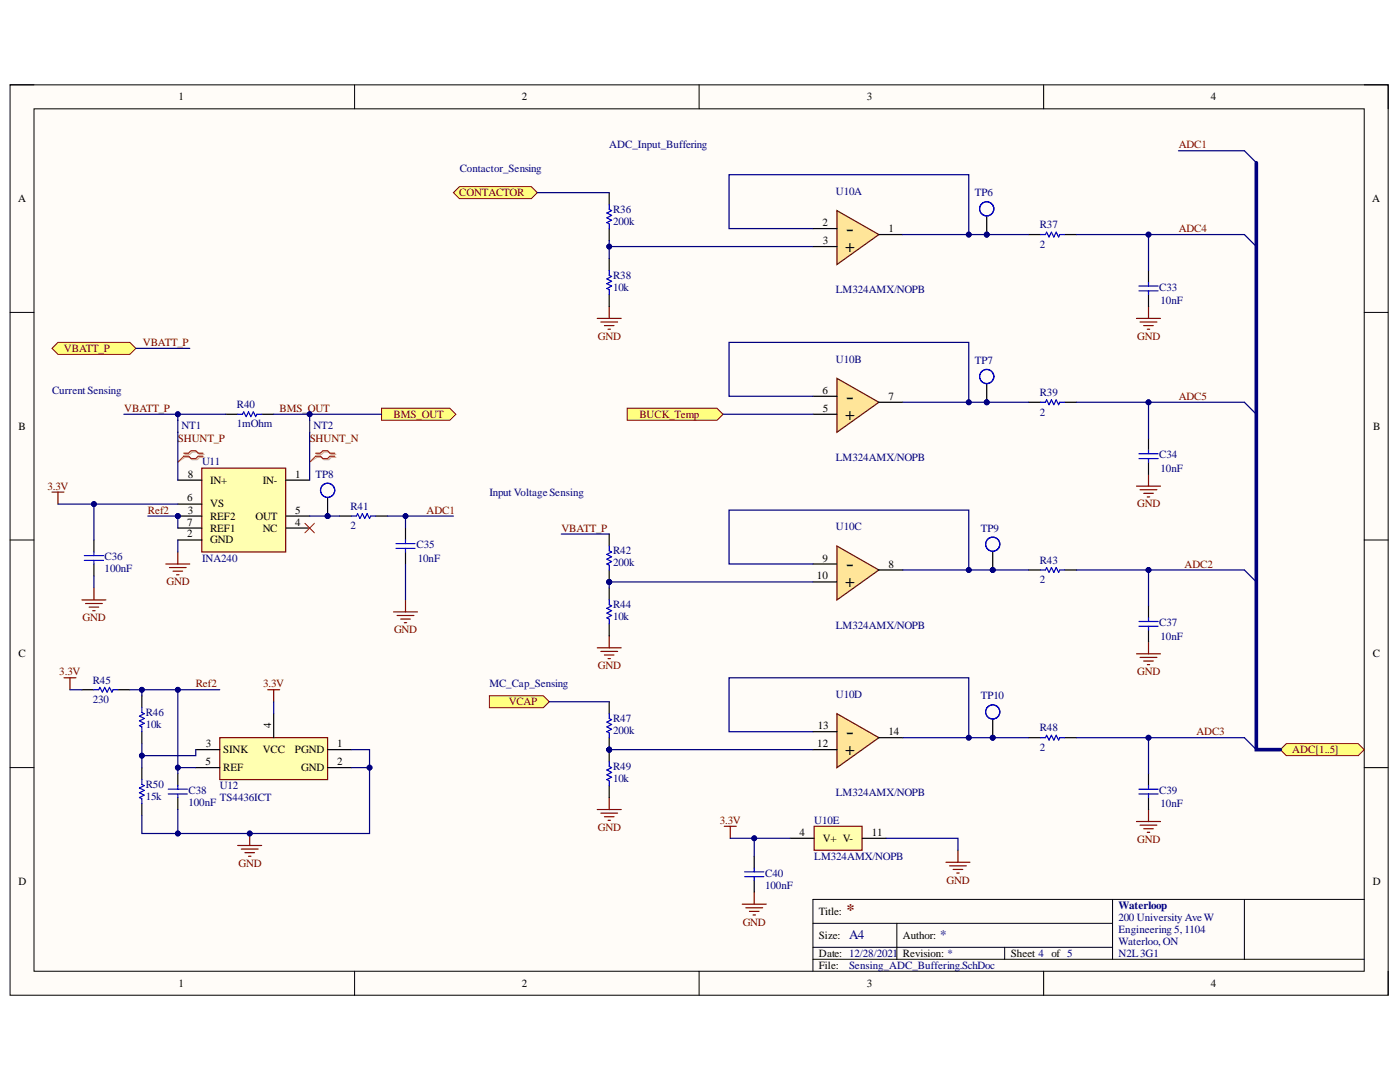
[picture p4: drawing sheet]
<svg xmlns="http://www.w3.org/2000/svg" width="279mm" height="216mm" viewBox="0 0 279 216" stroke-linecap="round" stroke-linejoin="round" font-family="sans-serif">
<defs><g id="words">
<g font-size="4.5">
<text x="168.7" y="47.1">-</text>
<text x="168.7" y="80.5">-</text>
<text x="168.7" y="114">-</text>
<text x="168.7" y="147.5">-</text>
</g>
<g font-size="3.5">
<text x="168.7" y="50.3">+</text>
<text x="168.7" y="83.8">+</text>
<text x="168.7" y="117.2">+</text>
<text x="168.7" y="150.7">+</text>
</g>
<text font-size="3.2" fill="#800000" x="168.9" y="182.5">*</text>
<g font-size="2.6" fill="#000080">
<text x="169.5" y="187.4">A4</text>
<text x="187.6" y="187.4">*</text>
</g>
<g font-size="2.2">
<text x="35.6" y="20">1</text>
<text x="104.2" y="20">2</text>
<text x="173" y="20">3</text>
<text x="241.7" y="20">4</text>
<text x="3.6" y="40.3">A</text>
<text x="273.9" y="40.3">A</text>
<text x="164.1" y="45.1">2</text>
<text x="177.3" y="46.3">1</text>
<text x="164.2" y="48.7">3</text>
<text x="164.1" y="78.6">6</text>
<text x="164.2" y="82.1">5</text>
<text x="177.3" y="79.8">7</text>
<text x="3.7" y="85.8">B</text>
<text x="274" y="85.8">B</text>
<text x="37.5" y="95.3">8</text>
<text x="58.9" y="95.3">1</text>
<text x="37.4" y="100.1">6</text>
<text x="41.9" y="96.5">IN+</text>
<text x="41.9" y="101.2">VS</text>
<text x="52.4" y="96.5">IN-</text>
<text x="37.4" y="107.2">2</text>
<text x="37.4" y="104.9">7</text>
<text x="37.5" y="102.5">3</text>
<text x="41.9" y="103.7">REF2</text>
<text x="41.9" y="106.1">REF1</text>
<text x="51" y="103.7">OUT</text>
<text x="52.4" y="106.1">NC</text>
<text x="58.9" y="104.9">4</text>
<text x="58.9" y="102.5">5</text>
<text x="41.9" y="108.4">GND</text>
<text x="164.1" y="112.1">9</text>
<text x="177.3" y="113.2">8</text>
<text x="163" y="115.6">10</text>
<text x="3.7" y="131.2">C</text>
<text x="274" y="131.2">C</text>
<text x="41.1" y="149.1">3</text>
<text x="54.1" y="145.3" transform="rotate(-90 54.1 145.3)">4</text>
<text x="67.3" y="149.1">1</text>
<text x="163.1" y="149.1">12</text>
<text x="163.2" y="145.5">13</text>
<text x="177.3" y="146.7">14</text>
<text x="41" y="152.6">5</text>
<text x="44.6" y="150.3">SINK</text>
<text x="44.6" y="153.9">REF</text>
<text x="52.4" y="150.3">VCC</text>
<text x="58.9" y="150.3">PGND</text>
<text x="60.1" y="153.9">GND</text>
<text x="67.3" y="152.6">2</text>
<text x="159.6" y="166.7">4</text>
<text x="174" y="166.7">11</text>
<text x="164.2" y="168">V+ V-</text>
<text x="3.7" y="176.5">D</text>
<text x="274" y="176.5">D</text>
<text x="163.4" y="182.5">Title:</text>
<text x="163.4" y="187.4">Size:</text>
<text x="163.4" y="190.9">Date: 12/28/2021</text>
<text x="180.2" y="187.4">Author:</text>
<text x="180.2" y="190.9">Revision: *</text>
<text x="201.8" y="190.9">Sheet 4 of 5</text>
<text x="35.6" y="196.9">1</text>
<text x="104.2" y="196.9">2</text>
<text x="163.4" y="193.3">File:</text>
<text x="173" y="196.9">3</text>
<text x="241.7" y="196.9">4</text>
</g>
<g font-size="2.2" fill="#000080">
<text x="121.6" y="29.6">ADC_Input_Buffering</text>
<text x="91.7" y="34.3">Contactor_Sensing</text>
<text x="166.8" y="38.9">U10A</text>
<text x="194.6" y="39.1">TP6</text>
<text x="122.4" y="44.9">200k</text>
<text x="122.4" y="42.5">R36</text>
<text x="207.5" y="45.6">R37</text>
<text x="207.5" y="49.4">2</text>
<text x="122.4" y="58">10k</text>
<text x="122.4" y="55.6">R38</text>
<text x="166.8" y="58.5">LM324AMX/NOPB</text>
<text x="231.3" y="58">C33</text>
<text x="231.6" y="60.7">10nF</text>
<text x="166.8" y="72.3">U10B</text>
<text x="194.6" y="72.6">TP7</text>
<text x="10.4" y="78.6">Current Sensing</text>
<text x="47.3" y="81.5">R40</text>
<text x="207.5" y="82.9">2</text>
<text x="207.5" y="79">R39</text>
<text x="36.2" y="85.5">NT1</text>
<text x="47.3" y="85.3">1mOhm</text>
<text x="62.6" y="85.5">NT2</text>
<text x="40.3" y="92.9">U11</text>
<text x="63" y="95.3">TP8</text>
<text x="166.8" y="92">LM324AMX/NOPB</text>
<text x="231.3" y="91.4">C34</text>
<text x="231.6" y="94.1">10nF</text>
<text x="69.9" y="101.8">R41</text>
<text x="97.7" y="98.9">Input VoltageSensing</text>
<text x="69.9" y="105.6">2</text>
<text x="166.8" y="105.8">U10C</text>
<text x="195.7" y="106.1">TP9</text>
<text x="20.9" y="111.8">C36</text>
<text x="40.3" y="112.1">INA240</text>
<text x="83.1" y="109.4">C35</text>
<text x="83.4" y="112.1">10nF</text>
<text x="122.4" y="113">200k</text>
<text x="122.4" y="110.6">R42</text>
<text x="207.5" y="112.5">R43</text>
<text x="20.9" y="114.2">100nF</text>
<text x="207.5" y="116.4">2</text>
<text x="122.4" y="123.7">10k</text>
<text x="122.4" y="121.4">R44</text>
<text x="166.8" y="125.4">LM324AMX/NOPB</text>
<text x="231.3" y="124.9">C37</text>
<text x="231.6" y="127.6">10nF</text>
<text x="18.5" y="136.4">R45</text>
<text x="97.7" y="137.2">MC_Cap_Sensing</text>
<text x="18.5" y="140.2">230</text>
<text x="29.1" y="142.9">R46</text>
<text x="166.8" y="139.3">U10D</text>
<text x="195.7" y="139.5">TP10</text>
<text x="29.1" y="145.3">10k</text>
<text x="122.4" y="144.1">R47</text>
<text x="122.4" y="146.5">200k</text>
<text x="207.5" y="149.8">2</text>
<text x="207.5" y="145.9">R48</text>
<text x="122.4" y="153.6">R49</text>
<text x="29.1" y="159.6">15k</text>
<text x="29.1" y="157.2">R50</text>
<text x="37.6" y="160.8">100nF</text>
<text x="37.6" y="158.4">C38</text>
<text x="43.9" y="157.4">U12</text>
<text x="43.9" y="159.8">TS4436ICT</text>
<text x="122.4" y="156">10k</text>
<text x="166.8" y="158.9">LM324AMX/NOPB</text>
<text x="231.3" y="158.4">C39</text>
<text x="231.6" y="161">10nF</text>
<text x="162.5" y="164.4">U10E</text>
<text x="162.5" y="171.6">LM324AMX/NOPB</text>
<text x="152.7" y="177.3">100nF</text>
<text x="152.7" y="174.9">C40</text>
<text x="223.2" y="181.4">Waterloop</text>
<text x="223.2" y="183.7">200 University Ave W</text>
<text x="223.2" y="186.1">Engineering 5,1104</text>
<text x="223.2" y="188.5">Waterloo, ON</text>
<text x="223.2" y="190.9">N2L3G1</text>
<text x="169.5" y="193.3">Sensing_ADC_Buffering.SchDoc</text>
</g>
<g font-size="2.2" fill="#800000">
<text x="235.2" y="29.6">ADC1</text>
<text x="91.7" y="39.1">CONTACTOR</text>
<text x="235.2" y="46.3">ADC4</text>
<text x="12.8" y="70.2">VBATT_P</text>
<text x="28.5" y="69.1">VBATT_P</text>
<text x="119.3" y="67.8">GND</text>
<text x="226.9" y="67.8">GND</text>
<text x="24.8" y="82.1">VBATT_P</text>
<text x="55.8" y="82.1">BMS_OUT</text>
<text x="78.6" y="83.3">BMS_OUT</text>
<text x="127.6" y="83.3">BUCK_Temp</text>
<text x="235.2" y="79.8">ADC5</text>
<text x="35.5" y="88.1">SHUNT_P</text>
<text x="61.8" y="88.1">SHUNT_N</text>
<text x="9.5" y="97.7">3.3V</text>
<text x="226.9" y="101.2">GND</text>
<text x="29.5" y="102.5">Ref2</text>
<text x="85.1" y="102.5">ADC1</text>
<text x="112" y="106.1">VBATT_P</text>
<text x="236.4" y="113.2">ADC2</text>
<text x="33.2" y="116.8">GND</text>
<text x="16.5" y="124">GND</text>
<text x="78.6" y="126.3">GND</text>
<text x="11.8" y="134.7">3.3V</text>
<text x="39.1" y="137.2">Ref2</text>
<text x="52.5" y="137.2">3.3V</text>
<text x="119.3" y="133.5">GND</text>
<text x="226.9" y="134.7">GND</text>
<text x="101.6" y="140.7">VCAP</text>
<text x="238.8" y="146.7">ADC3</text>
<text x="257.9" y="150.3">ADC[1..5]</text>
<text x="119.3" y="165.8">GND</text>
<text x="143.7" y="164.4">3.3V</text>
<text x="47.6" y="173">GND</text>
<text x="226.9" y="168.2">GND</text>
<text x="188.9" y="176.4">GND</text>
<text x="148.2" y="184.7">GND</text>
</g>
</g></defs>
<path d="M2 16.9h275v181.7h-275z" fill-rule="evenodd" fill="#fffcf8"/>
<path d="M2 16.9h275v181.7h-275z" fill="none" stroke="#000" stroke-width=".2"/>
<path d="M6.8 21.7h265.5v172.1h-265.5z" fill-rule="evenodd" fill="#fffcf8"/>
<g fill="none" stroke="#000" stroke-width=".2">
<path d="M2 16.9h4.8M70.8 16.9v4.8M139.5 16.9v4.8M208.3 16.9v4.8M272.3 16.9h4.7v4.8M6.8 21.7h265.5v172.1h-265.5zM2 62.3h4.8M272.3 62.3h4.7M2 107.8h4.8M272.3 107.8h4.7M2 153.2h4.8M272.3 153.2h4.7"/>
<path d="M222 179.5v11.9M248.3 179.5v11.9M272.3 179.5h-110.1v14.3M70.8 193.8v4.8M139.5 193.8v4.8M162.2 184.2h59.8M162.2 191.4h110.1M162.2 189h59.8M179 184.2v7.2M200.5 189v2.4M208.3 193.8v4.8M277 193.8v4.8"/>
</g>
<path d="M226.8 63.5h4.8M227.5 64.3h3.4M228.2 65h2M229 65.7h.4M229.2 61.1v2.4" fill="none" stroke="#800000" stroke-width=".24"/>
<path d="M125.2 81.5h17.9l1.2 1.2-1.2 1.2h-17.9z" fill-rule="evenodd" fill="#ffff80"/>
<path d="M125.2 81.5h17.9l1.2 1.2-1.2 1.2h-17.9z" fill="none" stroke="#800000" stroke-width=".2"/>
<path d="M226.8 130.5h4.8M227.5 131.2h3.4M228.2 131.9h2M229 132.6h.4M229.2 128.1v2.4M226.8 163.9h4.8M227.5 164.6h3.4M228.2 165.4h2M229 166.1h.4M229.2 161.5v2.4" fill="none" stroke="#800000" stroke-width=".24"/>
<path d="M167 42l8.4 4.8-8.4 6z" fill="#ffe599"/>
<path d="M167 42l8.4 4.8-8.4 6z" fill="none" stroke="#5b0f00" stroke-width=".24"/>
<path d="M162.2 49.2h4.8M162.2 45.6h4.8M175.4 46.8h4.8" fill="none" stroke="#000" stroke-width=".24"/>
<path d="M167 75.5l8.4 4.8-8.4 5.9z" fill="#ffe599"/>
<path d="M167 75.5l8.4 4.8-8.4 5.9z" fill="none" stroke="#5b0f00" stroke-width=".24"/>
<path d="M162.2 79.1h4.8M162.2 82.7h4.8M175.4 80.3h4.8" fill="none" stroke="#000" stroke-width=".24"/>
<path d="M167 109l8.4 4.7-8.4 6z" fill="#ffe599"/>
<path d="M167 109l8.4 4.7-8.4 6z" fill="none" stroke="#5b0f00" stroke-width=".24"/>
<path d="M162.2 116.1h4.8M162.2 112.5h4.8M175.4 113.7h4.8" fill="none" stroke="#000" stroke-width=".24"/>
<path d="M167 142.4l8.4 4.8-8.4 6z" fill="#ffe599"/>
<path d="M167 142.4l8.4 4.8-8.4 6z" fill="none" stroke="#5b0f00" stroke-width=".24"/>
<path d="M162.2 149.6h4.8M162.2 146h4.8M175.4 147.2h4.8" fill="none" stroke="#000" stroke-width=".24"/>
<path d="M162.5 164.9h9.5v4.8h-9.5z" fill-rule="evenodd" fill="#ffffb0"/>
<path d="M162.5 164.9h9.5v4.8h-9.5zM188.8 172.1h4.8M189.5 172.8h3.4M190.2 173.5h1.9M190.9 174.2h.5M191.2 169.7v2.4" fill="none" stroke="#800000" stroke-width=".24"/>
<path d="M157.7 167.3h4.8M172.1 167.3h4.7" fill="none" stroke="#000" stroke-width=".24"/>
<circle cx="121.6" cy="149.6" r=".48" fill="#000080"/>
<circle cx="121.6" cy="149.6" r=".48" fill="none" stroke="#000080" stroke-width=".2"/>
<path d="M121.6 140v2.4M121.6 147.2v2.4" fill="none" stroke="#000" stroke-width=".24"/>
<circle cx="121.6" cy="149.6" r=".48" fill="#000080"/>
<circle cx="121.6" cy="149.6" r=".48" fill="none" stroke="#000080" stroke-width=".2"/>
<path d="M121.6 142.4v1l.5 .2-1 .5 1 .5-1 .4 1 .5-1 .5 .5 .2v1" fill="none" stroke="#00f" stroke-width=".24"/>
<path d="M121.6 159.1v2.4M119.2 161.5h4.8M119.9 162.3h3.4M120.6 163h1.9M121.3 163.7h.5" fill="none" stroke="#800000" stroke-width=".24"/>
<path d="M76.1 81.5h13.7l1.2 1.2-1.2 1.2h-13.7z" fill-rule="evenodd" fill="#ffff80"/>
<path d="M76.1 81.5h13.7l1.2 1.2-1.2 1.2h-13.7z" fill="none" stroke="#800000" stroke-width=".2"/>
<circle cx="35.5" cy="103" r=".48" fill="#000080"/>
<circle cx="35.5" cy="103" r=".48" fill="none" stroke="#000080" stroke-width=".2"/>
<path d="M40.3 93.4h16.7v16.7h-16.7z" fill-rule="evenodd" fill="#ffffb0"/>
<path d="M40.3 93.4h16.7v16.7h-16.7z" fill="none" stroke="#800000" stroke-width=".24"/>
<path d="M35.5 95.8h4.8M57 95.8h4.8M35.5 107.8h4.8M35.5 100.6h4.8M35.5 103h4.8M57 105.4h4.8" fill="none" stroke="#000" stroke-width=".24"/>
<circle cx="35.5" cy="103" r=".48" fill="#000080"/>
<circle cx="35.5" cy="103" r=".48" fill="none" stroke="#000080" stroke-width=".2"/>
<path d="M35.5 105.4h4.8M57 103h4.8" fill="none" stroke="#000" stroke-width=".24"/>
<g fill="none" stroke="#800000" stroke-width=".24">
<path d="M119.2 63.5h4.8M119.9 64.3h3.4M120.6 65h1.9M121.3 65.7h.5M121.6 61.1v2.4M10.4 98.2h2.4M11.6 98.2v2.4M16.4 119.7h4.7M18.7 117.3v2.4M33.1 112.5h4.8M33.8 113.3h3.4M34.5 114h1.9"/>
<path d="M35.2 114.7h.5M35.5 110.1v2.4M17.1 120.4h3.3M17.8 121.1h1.9M18.5 121.9h.5M144.5 164.9h2.4M145.7 164.9v2.4M150.5 178v2.4M148.1 180.4h4.8M148.9 181.1h3.3M149.6 181.9h1.9M150.3 182.6h.5"/>
</g>
<path d="M90.5 38.4l1.2-1.2h14.3l1.2 1.2-1.2 1.2h-14.3z" fill-rule="evenodd" fill="#ffff80"/>
<path d="M90.5 38.4l1.2-1.2h14.3l1.2 1.2-1.2 1.2h-14.3z" fill="none" stroke="#800000" stroke-width=".2"/>
<path d="M80.9 119.7v2.4M78.5 122.1h4.8M79.3 122.8h3.3M80 123.5h1.9M80.7 124.2h.5" fill="none" stroke="#800000" stroke-width=".24"/>
<path d="M97.7 138.8h10.7l1.2 1.2-1.2 1.2h-10.7z" fill-rule="evenodd" fill="#ffff80"/>
<path d="M97.7 138.8h10.7l1.2 1.2-1.2 1.2h-10.7z" fill="none" stroke="#800000" stroke-width=".2"/>
<path d="M226.8 97h4.8M227.5 97.7h3.4M228.2 98.4h2M229 99.2h.4M229.2 94.6v2.4M119.2 129.3h4.8M119.9 130h3.4M120.6 130.7h1.9M121.3 131.4h.5M121.6 126.9v2.4" fill="none" stroke="#800000" stroke-width=".24"/>
<path d="M11.6 68.3h14.3l1.2 1.2-1.2 1.2h-14.3l-1.2-1.2z" fill-rule="evenodd" fill="#ffff80"/>
<path d="M11.6 68.3h14.3l1.2 1.2-1.2 1.2h-14.3l-1.2-1.2z" fill="none" stroke="#800000" stroke-width=".2"/>
<path d="M60.8 104.4l2 1.9M62.8 104.4l-2 1.9" fill="none" stroke="#f00" stroke-width=".2"/>
<path d="M255.5 149.6l1.2-1.2h14.4l1.2 1.2-1.2 1.2h-14.4z" fill-rule="evenodd" fill="#ffff80"/>
<path d="M255.5 149.6l1.2-1.2h14.4l1.2 1.2-1.2 1.2h-14.4z" fill="none" stroke="#800000" stroke-width=".2"/>
<g fill="none" stroke="#000" stroke-width=".24">
<path d="M121.6 51.6v2.4M121.6 58.8v2.3M205.3 46.8h2.4M212.5 46.8h2.4M229.2 54v2.4M229.2 58.8v2.3M45.1 82.7h2.3M52.2 82.7h2.4M205.3 80.3h2.4M212.5 80.3h2.4M229.2 87.4v2.4M229.2 92.2v2.4"/>
<path d="M18.7 107.8v2.3M18.7 112.5v2.4M205.3 113.7h2.4M212.5 113.7h2.4M229.2 120.9v2.4M229.2 125.7v2.4M205.3 147.2h2.4M212.5 147.2h2.4M229.2 154.4v2.4M229.2 159.1v2.4"/>
</g>
<g fill="none" stroke="#00f" stroke-width=".24">
<path d="M121.6 54v.9l.5 .3-1 .5 1 .4-1 .5 1 .5-1 .5 .5 .2v1M207.7 46.8h.9l.3-.5 .5 1 .4-1 .5 1 .5-1 .5 1 .2-.5h1M227.3 57.1h3.8M227.3 58h3.8M229.2 56.4v.7M229.2 58v.8M47.4 82.7h1l.2-.5 .5 .9 .5-.9 .5 .9 .5-.9 .4 .9 .3-.4h.9M207.7 80.3h.9l.3-.5 .5 1 .4-1 .5 1 .5-1 .5 1 .2-.5h1M227.3 90.5h3.8M227.3 91.5h3.8M229.2 89.8v.7M229.2 91.5v.7"/>
<path d="M16.8 110.9h3.9M16.8 111.8h3.9M18.7 110.1v.8M18.7 111.8v.7M207.7 113.7h.9l.3-.4 .5 .9 .4-.9 .5 .9 .5-.9 .5 .9 .2-.5h1M227.3 124h3.8M227.3 125h3.8M229.2 123.3v.7M229.2 125v.7M207.7 147.2h.9l.3-.5 .5 1 .4-1 .5 1 .5-1 .5 1 .2-.5h1M227.3 157.5h3.8M227.3 158.4h3.8"/>
<path d="M229.2 156.8v.7M229.2 158.4v.7"/>
</g>
<path d="M248.3 30.1l2.4 2.4M248.3 46.8l2.4 2.4M248.3 80.3l2.4 2.4M248.3 113.7l2.4 2.4M248.3 147.2l2.4 2.4" fill="none" stroke="#000080" stroke-width=".24"/>
<circle cx="121.6" cy="149.6" r=".48" fill="#000080"/>
<circle cx="121.6" cy="149.6" r=".48" fill="none" stroke="#000080" stroke-width=".2"/>
<path d="M121.6 149.6v2.4" fill="none" stroke="#000" stroke-width=".24"/>
<circle cx="121.6" cy="149.6" r=".48" fill="#000080"/>
<circle cx="121.6" cy="149.6" r=".48" fill="none" stroke="#000080" stroke-width=".2"/>
<path d="M121.6 156.8v2.3" fill="none" stroke="#000" stroke-width=".24"/>
<path d="M121.6 152v.9l.5 .3-1 .4 1 .5-1 .5 1 .5-1 .5 .5 .2v1" fill="none" stroke="#00f" stroke-width=".24"/>
<circle cx="121.6" cy="116.1" r=".48" fill="#000080"/>
<circle cx="121.6" cy="116.1" r=".48" fill="none" stroke="#000080" stroke-width=".2"/>
<path d="M121.6 106.6v2.4M121.6 113.7v2.4" fill="none" stroke="#000" stroke-width=".24"/>
<circle cx="121.6" cy="116.1" r=".48" fill="#000080"/>
<circle cx="121.6" cy="116.1" r=".48" fill="none" stroke="#000080" stroke-width=".2"/>
<path d="M121.6 109v.9l.5 .2-1 .5 1 .5-1 .5 1 .5-1 .4 .5 .3v.9M121.6 119.7v1l.5 .2-1 .5 1 .5-1 .4 1 .5-1 .5 .5 .2v1M148.6 174h3.8M148.6 174.9h3.8M150.5 173.2v.8M150.5 174.9v.7" fill="none" stroke="#00f" stroke-width=".24"/>
<path d="M121.6 117.3v2.4M121.6 124.5v2.4M150.5 170.9v2.3M150.5 175.6v2.4" fill="none" stroke="#000" stroke-width=".24"/>
<path d="M47.4 168.7h4.8M48.2 169.4h3.3M48.9 170.1h1.9M49.6 170.9h.5M49.8 166.3v2.4" fill="none" stroke="#800000" stroke-width=".24"/>
<circle cx="49.8" cy="166.3" r=".48" fill="#000080"/>
<circle cx="49.8" cy="166.3" r=".48" fill="none" stroke="#000080" stroke-width=".2"/>
<path d="M16.4 137.6h2.3M23.5 137.6h2.4M28.3 138.8v2.4M28.3 146v2.4M28.3 153.2v2.4M35.5 154.4v2.4M35.5 159.1v2.4M28.3 160.3v2.4" fill="none" stroke="#000" stroke-width=".24"/>
<path d="M18.7 137.6h1l.2-.4 .5 .9 .5-.9 .5 .9 .5-.9 .4 .9 .3-.5h.9M28.3 141.2v1l.5 .2-1 .5 1 .5-1 .4 1 .5-1 .5 .5 .2v1M28.3 155.6v.9l.5 .3-1 .4 1 .5-1 .5 1 .5-1 .4 .5 .3v.9M33.6 157.5h3.8M33.6 158.4h3.8M35.5 156.8v.7M35.5 158.4v.7" fill="none" stroke="#00f" stroke-width=".24"/>
<path d="M12.8 135.2h2.4M14 135.2v2.4" fill="none" stroke="#800000" stroke-width=".24"/>
<circle cx="65.4" cy="103" r=".48" fill="#000080"/>
<circle cx="65.4" cy="103" r=".48" fill="none" stroke="#000080" stroke-width=".2"/>
<path d="M65.4 99.4v3.6" fill="none" stroke="#000" stroke-width=".24"/>
<circle cx="65.4" cy="103" r=".48" fill="#000080"/>
<circle cx="65.4" cy="103" r=".48" fill="none" stroke="#000080" stroke-width=".2"/>
<circle cx="65.4" cy="97.8" r="1.41" fill="none" stroke="#00f" stroke-width=".24"/>
<circle cx="196.9" cy="46.8" r=".48" fill="#000080"/>
<circle cx="196.9" cy="46.8" r=".48" fill="none" stroke="#000080" stroke-width=".2"/>
<path d="M196.9 43.2v3.6" fill="none" stroke="#000" stroke-width=".24"/>
<circle cx="196.9" cy="46.8" r=".48" fill="#000080"/>
<circle cx="196.9" cy="46.8" r=".48" fill="none" stroke="#000080" stroke-width=".2"/>
<circle cx="196.9" cy="41.7" r="1.42" fill="none" stroke="#00f" stroke-width=".24"/>
<circle cx="196.9" cy="80.3" r=".48" fill="#000080"/>
<circle cx="196.9" cy="80.3" r=".48" fill="none" stroke="#000080" stroke-width=".2"/>
<path d="M196.9 76.7v3.6" fill="none" stroke="#000" stroke-width=".24"/>
<circle cx="196.9" cy="80.3" r=".48" fill="#000080"/>
<circle cx="196.9" cy="80.3" r=".48" fill="none" stroke="#000080" stroke-width=".2"/>
<circle cx="196.9" cy="75.1" r="1.41" fill="none" stroke="#00f" stroke-width=".24"/>
<circle cx="198.1" cy="113.7" r=".48" fill="#000080"/>
<circle cx="198.1" cy="113.7" r=".48" fill="none" stroke="#000080" stroke-width=".2"/>
<path d="M198.1 110.2v3.5" fill="none" stroke="#000" stroke-width=".24"/>
<circle cx="198.1" cy="113.7" r=".48" fill="#000080"/>
<circle cx="198.1" cy="113.7" r=".48" fill="none" stroke="#000080" stroke-width=".2"/>
<circle cx="198.1" cy="108.6" r="1.41" fill="none" stroke="#00f" stroke-width=".24"/>
<circle cx="198.1" cy="147.2" r=".48" fill="#000080"/>
<circle cx="198.1" cy="147.2" r=".48" fill="none" stroke="#000080" stroke-width=".2"/>
<path d="M198.1 143.6v3.6" fill="none" stroke="#000" stroke-width=".24"/>
<circle cx="198.1" cy="147.2" r=".48" fill="#000080"/>
<circle cx="198.1" cy="147.2" r=".48" fill="none" stroke="#000080" stroke-width=".2"/>
<g fill="none" stroke="#00f" stroke-width=".24">
<path d="M121.6 40.8v1l.5 .2-1 .5 1 .5-1 .5 1 .4-1 .5 .5 .3v.9M70.2 103h.9l.3-.5 .4 1 .5-1 .5 1 .5-1 .4 1 .3-.5h.9M79 108.5h3.8M79 109.4h3.8M80.9 107.8v.7M80.9 109.4v.7"/>
<circle cx="198.1" cy="142.1" r="1.41"/>
</g>
<path d="M121.6 38.4v2.4M121.6 45.6v2.4M67.8 103h2.4M74.9 103h2.4M80.9 105.4v2.4M80.9 110.1v2.4" fill="none" stroke="#000" stroke-width=".24"/>
<path d="M43.9 147.2h21.5v8.4h-21.5z" fill-rule="evenodd" fill="#ffffb0"/>
<path d="M53.4 137.6h2.4M54.6 137.6v2.4M43.9 147.2h21.5v8.4h-21.5z" fill="none" stroke="#800000" stroke-width=".24"/>
<path d="M35.5 83.9h.1M35.5 86.2h.1M61.8 83.9h.1M61.8 86.2h.1M39.1 149.6h4.8M39.1 153.2h4.8M54.6 142.4v4.8M65.4 149.6h4.8M65.4 153.2h4.8" fill="none" stroke="#000" stroke-width=".24"/>
<path d="M35.5 83.9v2.3M61.8 83.9v2.3" fill="none" stroke="#073763" stroke-width=".24"/>
<path d="M36.9 90.7h1l.5-.5h.9l.5 .5h.9M36.9 91.3h1l.5 .4h.9l.5-.4h.9M63.2 90.7h1l.5-.5h.9l.5 .5h1M63.2 91.3h1l.5 .4h.9l.5-.4h1" fill="none" stroke="#d0a19e" stroke-width=".24"/>
<path d="M36.9 91.3l-1.4 .9M63.2 91.3l-1.4 .9" fill="none" stroke="#d0a19e" stroke-width=".2"/>
<path d="M36.7 90.4h.9l.5-.5h1l.5 .5h.9M36.7 91h.9l.5 .5h1l.5-.5h.9M63 90.4h.9l.5-.5h1l.5 .5h.9M63 91h.9l.5 .5h1l.5-.5h.9" fill="none" stroke="#f00" stroke-width=".24"/>
<path d="M36.7 91l-1.2 1.2M63 91l-1.2 1.2" fill="none" stroke="#f00" stroke-width=".2"/>
<path d="M107.2 38.4h14.4M145.7 167.3h12" fill="none" stroke="#000080" stroke-width=".24"/>
<circle cx="150.5" cy="167.3" r=".48" fill="#000080"/>
<circle cx="150.5" cy="167.3" r=".48" fill="none" stroke="#000080" stroke-width=".2"/>
<path d="M162.2 146h-16.7v-10.8h47.8v12" fill="none" stroke="#000080" stroke-width=".24"/>
<circle cx="193.3" cy="147.2" r=".48" fill="#000080"/>
<circle cx="193.3" cy="147.2" r=".48" fill="none" stroke="#000080" stroke-width=".2"/>
<path d="M162.2 79.1h-16.7v-10.8h47.8v12" fill="none" stroke="#000080" stroke-width=".24"/>
<circle cx="193.3" cy="80.3" r=".48" fill="#000080"/>
<circle cx="193.3" cy="80.3" r=".48" fill="none" stroke="#000080" stroke-width=".2"/>
<path d="M193.3 113.7h12M176.8 167.3h14.4v2.4" fill="none" stroke="#000080" stroke-width=".24"/>
<circle cx="193.3" cy="113.7" r=".48" fill="#000080"/>
<circle cx="193.3" cy="113.7" r=".48" fill="none" stroke="#000080" stroke-width=".2"/>
<circle cx="198.1" cy="113.7" r=".48" fill="#000080"/>
<circle cx="198.1" cy="113.7" r=".48" fill="none" stroke="#000080" stroke-width=".2"/>
<path d="M193.3 46.8h12" fill="none" stroke="#000080" stroke-width=".24"/>
<circle cx="193.3" cy="46.8" r=".48" fill="#000080"/>
<circle cx="193.3" cy="46.8" r=".48" fill="none" stroke="#000080" stroke-width=".2"/>
<circle cx="196.9" cy="46.8" r=".48" fill="#000080"/>
<circle cx="196.9" cy="46.8" r=".48" fill="none" stroke="#000080" stroke-width=".2"/>
<path d="M18.7 100.6v7.2M18.7 114.9v2.4" fill="none" stroke="#000080" stroke-width=".24"/>
<circle cx="18.7" cy="100.6" r=".48" fill="#000080"/>
<circle cx="18.7" cy="100.6" r=".48" fill="none" stroke="#000080" stroke-width=".2"/>
<path d="M27.1 69.5h10.8M80.9 112.5v7.2M112 106.6h9.6M121.6 116.1h40.6" fill="none" stroke="#000080" stroke-width=".24"/>
<circle cx="121.6" cy="116.1" r=".48" fill="#000080"/>
<circle cx="121.6" cy="116.1" r=".48" fill="none" stroke="#000080" stroke-width=".2"/>
<path d="M235.2 30.1h13.1M162.2 45.6h-16.7v-10.7h47.8v11.9h-13.1M144.3 82.7h17.9" fill="none" stroke="#000080" stroke-width=".24"/>
<circle cx="193.3" cy="46.8" r=".48" fill="#000080"/>
<circle cx="193.3" cy="46.8" r=".48" fill="none" stroke="#000080" stroke-width=".2"/>
<path d="M180.2 80.3h25.1" fill="none" stroke="#000080" stroke-width=".24"/>
<circle cx="193.3" cy="80.3" r=".48" fill="#000080"/>
<circle cx="193.3" cy="80.3" r=".48" fill="none" stroke="#000080" stroke-width=".2"/>
<circle cx="196.9" cy="80.3" r=".48" fill="#000080"/>
<circle cx="196.9" cy="80.3" r=".48" fill="none" stroke="#000080" stroke-width=".2"/>
<path d="M109.6 140h12M121.6 149.6h40.6" fill="none" stroke="#000080" stroke-width=".24"/>
<circle cx="121.6" cy="149.6" r=".48" fill="#000080"/>
<circle cx="121.6" cy="149.6" r=".48" fill="none" stroke="#000080" stroke-width=".2"/>
<path d="M180.2 147.2h25.1" fill="none" stroke="#000080" stroke-width=".24"/>
<circle cx="193.3" cy="147.2" r=".48" fill="#000080"/>
<circle cx="193.3" cy="147.2" r=".48" fill="none" stroke="#000080" stroke-width=".2"/>
<circle cx="198.1" cy="147.2" r=".48" fill="#000080"/>
<circle cx="198.1" cy="147.2" r=".48" fill="none" stroke="#000080" stroke-width=".2"/>
<path d="M121.6 116.1v1.2" fill="none" stroke="#000080" stroke-width=".24"/>
<circle cx="121.6" cy="116.1" r=".48" fill="#000080"/>
<circle cx="121.6" cy="116.1" r=".48" fill="none" stroke="#000080" stroke-width=".2"/>
<path d="M162.2 112.5h-16.7v-10.7h47.8v11.9h-13.1" fill="none" stroke="#000080" stroke-width=".24"/>
<circle cx="193.3" cy="113.7" r=".48" fill="#000080"/>
<circle cx="193.3" cy="113.7" r=".48" fill="none" stroke="#000080" stroke-width=".2"/>
<path d="M150.5 167.3v3.6" fill="none" stroke="#000080" stroke-width=".24"/>
<circle cx="150.5" cy="167.3" r=".48" fill="#000080"/>
<circle cx="150.5" cy="167.3" r=".48" fill="none" stroke="#000080" stroke-width=".2"/>
<path d="M11.6 100.6h23.9M14 137.6h2.4" fill="none" stroke="#000080" stroke-width=".24"/>
<circle cx="18.7" cy="100.6" r=".48" fill="#000080"/>
<circle cx="18.7" cy="100.6" r=".48" fill="none" stroke="#000080" stroke-width=".2"/>
<path d="M35.5 137.6h8.4" fill="none" stroke="#000080" stroke-width=".24"/>
<circle cx="35.5" cy="137.6" r=".48" fill="#000080"/>
<circle cx="35.5" cy="137.6" r=".48" fill="none" stroke="#000080" stroke-width=".2"/>
<path d="M28.3 137.6v1.2" fill="none" stroke="#000080" stroke-width=".24"/>
<circle cx="28.3" cy="137.6" r=".48" fill="#000080"/>
<circle cx="28.3" cy="137.6" r=".48" fill="none" stroke="#000080" stroke-width=".2"/>
<path d="M28.3 150.8v2.4" fill="none" stroke="#000080" stroke-width=".24"/>
<circle cx="28.3" cy="150.8" r=".48" fill="#000080"/>
<circle cx="28.3" cy="150.8" r=".48" fill="none" stroke="#000080" stroke-width=".2"/>
<path d="M35.5 153.2v1.2" fill="none" stroke="#000080" stroke-width=".24"/>
<circle cx="35.5" cy="153.2" r=".48" fill="#000080"/>
<circle cx="35.5" cy="153.2" r=".48" fill="none" stroke="#000080" stroke-width=".2"/>
<path d="M35.5 161.5v4.8" fill="none" stroke="#000080" stroke-width=".24"/>
<circle cx="35.5" cy="166.3" r=".48" fill="#000080"/>
<circle cx="35.5" cy="166.3" r=".48" fill="none" stroke="#000080" stroke-width=".2"/>
<path d="M121.6 48v3.6" fill="none" stroke="#000080" stroke-width=".24"/>
<circle cx="121.6" cy="49.2" r=".48" fill="#000080"/>
<circle cx="121.6" cy="49.2" r=".48" fill="none" stroke="#000080" stroke-width=".2"/>
<path d="M121.6 49.2h40.6" fill="none" stroke="#000080" stroke-width=".24"/>
<circle cx="121.6" cy="49.2" r=".48" fill="#000080"/>
<circle cx="121.6" cy="49.2" r=".48" fill="none" stroke="#000080" stroke-width=".2"/>
<path d="M70.2 149.6h3.5v16.7h-45.4v-3.6" fill="none" stroke="#000080" stroke-width=".24"/>
<circle cx="73.8" cy="153.2" r=".48" fill="#000080"/>
<circle cx="73.8" cy="153.2" r=".48" fill="none" stroke="#000080" stroke-width=".2"/>
<circle cx="49.8" cy="166.3" r=".48" fill="#000080"/>
<circle cx="49.8" cy="166.3" r=".48" fill="none" stroke="#000080" stroke-width=".2"/>
<circle cx="35.5" cy="166.3" r=".48" fill="#000080"/>
<circle cx="35.5" cy="166.3" r=".48" fill="none" stroke="#000080" stroke-width=".2"/>
<path d="M70.2 153.2h3.5" fill="none" stroke="#000080" stroke-width=".24"/>
<circle cx="73.8" cy="153.2" r=".48" fill="#000080"/>
<circle cx="73.8" cy="153.2" r=".48" fill="none" stroke="#000080" stroke-width=".2"/>
<path d="M25.9 137.6h9.6v15.6h3.6" fill="none" stroke="#000080" stroke-width=".24"/>
<circle cx="35.5" cy="153.2" r=".48" fill="#000080"/>
<circle cx="35.5" cy="153.2" r=".48" fill="none" stroke="#000080" stroke-width=".2"/>
<circle cx="35.5" cy="137.6" r=".48" fill="#000080"/>
<circle cx="35.5" cy="137.6" r=".48" fill="none" stroke="#000080" stroke-width=".2"/>
<circle cx="28.3" cy="137.6" r=".48" fill="#000080"/>
<circle cx="28.3" cy="137.6" r=".48" fill="none" stroke="#000080" stroke-width=".2"/>
<path d="M28.3 148.4v2.4h10.8v-1.2" fill="none" stroke="#000080" stroke-width=".24"/>
<circle cx="28.3" cy="150.8" r=".48" fill="#000080"/>
<circle cx="28.3" cy="150.8" r=".48" fill="none" stroke="#000080" stroke-width=".2"/>
<path d="M29.5 103h6v2.4M35.5 107.8v2.3M54.6 140v2.4" fill="none" stroke="#000080" stroke-width=".24"/>
<circle cx="35.5" cy="103" r=".48" fill="#000080"/>
<circle cx="35.5" cy="103" r=".48" fill="none" stroke="#000080" stroke-width=".2"/>
<path d="M214.9 147.2h33.4" fill="none" stroke="#000080" stroke-width=".24"/>
<circle cx="229.2" cy="147.2" r=".48" fill="#000080"/>
<circle cx="229.2" cy="147.2" r=".48" fill="none" stroke="#000080" stroke-width=".2"/>
<path d="M229.2 147.2v7.2" fill="none" stroke="#000080" stroke-width=".24"/>
<circle cx="229.2" cy="147.2" r=".48" fill="#000080"/>
<circle cx="229.2" cy="147.2" r=".48" fill="none" stroke="#000080" stroke-width=".2"/>
<path d="M214.9 113.7h33.4" fill="none" stroke="#000080" stroke-width=".24"/>
<circle cx="229.2" cy="113.7" r=".48" fill="#000080"/>
<circle cx="229.2" cy="113.7" r=".48" fill="none" stroke="#000080" stroke-width=".2"/>
<path d="M229.2 113.7v7.2" fill="none" stroke="#000080" stroke-width=".24"/>
<circle cx="229.2" cy="113.7" r=".48" fill="#000080"/>
<circle cx="229.2" cy="113.7" r=".48" fill="none" stroke="#000080" stroke-width=".2"/>
<path d="M214.9 80.3h33.4" fill="none" stroke="#000080" stroke-width=".24"/>
<circle cx="229.2" cy="80.3" r=".48" fill="#000080"/>
<circle cx="229.2" cy="80.3" r=".48" fill="none" stroke="#000080" stroke-width=".2"/>
<path d="M229.2 80.3v7.1" fill="none" stroke="#000080" stroke-width=".24"/>
<circle cx="229.2" cy="80.3" r=".48" fill="#000080"/>
<circle cx="229.2" cy="80.3" r=".48" fill="none" stroke="#000080" stroke-width=".2"/>
<path d="M214.9 46.8h33.4" fill="none" stroke="#000080" stroke-width=".24"/>
<circle cx="229.2" cy="46.8" r=".48" fill="#000080"/>
<circle cx="229.2" cy="46.8" r=".48" fill="none" stroke="#000080" stroke-width=".2"/>
<path d="M229.2 46.8v7.2" fill="none" stroke="#000080" stroke-width=".24"/>
<circle cx="229.2" cy="46.8" r=".48" fill="#000080"/>
<circle cx="229.2" cy="46.8" r=".48" fill="none" stroke="#000080" stroke-width=".2"/>
<path d="M61.8 103h6" fill="none" stroke="#000080" stroke-width=".24"/>
<circle cx="65.4" cy="103" r=".48" fill="#000080"/>
<circle cx="65.4" cy="103" r=".48" fill="none" stroke="#000080" stroke-width=".2"/>
<path d="M77.3 103h13.2" fill="none" stroke="#000080" stroke-width=".24"/>
<circle cx="80.9" cy="103" r=".48" fill="#000080"/>
<circle cx="80.9" cy="103" r=".48" fill="none" stroke="#000080" stroke-width=".2"/>
<path d="M80.9 103v2.4" fill="none" stroke="#000080" stroke-width=".24"/>
<circle cx="80.9" cy="103" r=".48" fill="#000080"/>
<circle cx="80.9" cy="103" r=".48" fill="none" stroke="#000080" stroke-width=".2"/>
<path d="M24.7 82.7h20.4" fill="none" stroke="#000080" stroke-width=".24"/>
<circle cx="35.5" cy="82.7" r=".48" fill="#000080"/>
<circle cx="35.5" cy="82.7" r=".48" fill="none" stroke="#000080" stroke-width=".2"/>
<path d="M54.6 82.7h21.5" fill="none" stroke="#000080" stroke-width=".24"/>
<circle cx="61.8" cy="82.7" r=".48" fill="#000080"/>
<circle cx="61.8" cy="82.7" r=".48" fill="none" stroke="#000080" stroke-width=".2"/>
<path d="M35.5 82.7v1.2" fill="none" stroke="#000080" stroke-width=".24"/>
<circle cx="35.5" cy="82.7" r=".48" fill="#000080"/>
<circle cx="35.5" cy="82.7" r=".48" fill="none" stroke="#000080" stroke-width=".2"/>
<path d="M35.5 86.2v9.6M61.8 82.7v1.2" fill="none" stroke="#000080" stroke-width=".24"/>
<circle cx="61.8" cy="82.7" r=".48" fill="#000080"/>
<circle cx="61.8" cy="82.7" r=".48" fill="none" stroke="#000080" stroke-width=".2"/>
<path d="M61.8 86.2v9.6" fill="none" stroke="#000080" stroke-width=".24"/>
<path d="M250.7 32.5v117.1h4.8" fill="none" stroke="#000080" stroke-width=".72"/>
<use href="#words"/>
</svg>
